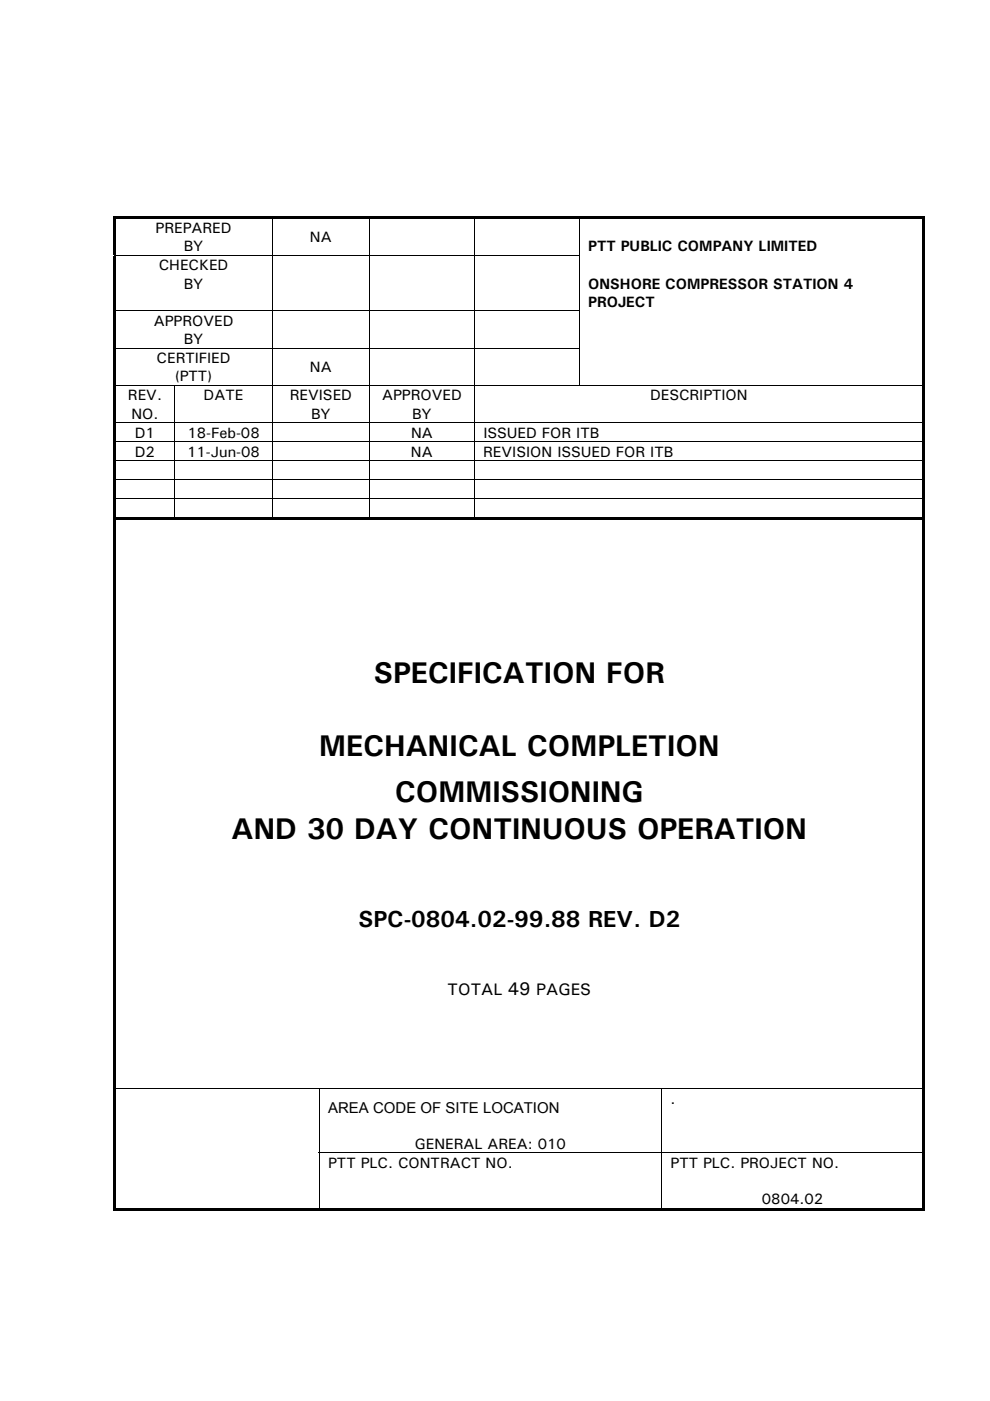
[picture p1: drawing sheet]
<svg xmlns="http://www.w3.org/2000/svg" width="210mm" height="297mm" viewBox="0 0 210 297" stroke-linecap="round" stroke-linejoin="round" font-family="sans-serif">
<defs><g id="words">
<g font-size="6.3">
<text x="79.2" y="144.8">SPECIFICATION FOR</text>
<text x="67.6" y="160.2">MECHANICAL COMPLETION</text>
<text x="83.7" y="170.1">COMMISSIONING</text>
<text x="49.1" y="177.8">AND 30 DAY CONTINUOUS OPERATION</text>
</g>
<text font-size="4.9" x="76" y="196.6">SPC-0804.02-99.88 REV. D2</text>
<text font-size="3.5" x="94.9" y="210.9">TOTAL 49 PAGES</text>
<g font-size="3.2">
<text x="33" y="49.4">PREPARED</text>
<text x="39" y="53.3">BY</text>
<text x="65.7" y="51.4">NA</text>
<text x="124.7" y="53.3">PTT PUBLIC COMPANY LIMITED</text>
<text x="33.7" y="57.3">CHECKED</text>
<text x="39" y="61.2">BY</text>
<text x="124.7" y="61.2">ONSHORE COMPRESSOR STATION 4</text>
<text x="124.7" y="65">PROJECT</text>
<text x="32.6" y="69.1">APPROVED</text>
<text x="33.2" y="77">CERTIFIED</text>
<text x="39" y="72.9">BY</text>
<text x="37.1" y="80.9">(PTT)</text>
<text x="65.7" y="78.9">NA</text>
<text x="27.1" y="84.9">REV.</text>
<text x="27.9" y="88.8">NO.</text>
<text x="43.2" y="84.9">DATE</text>
<text x="61.4" y="84.9">REVISED</text>
<text x="66" y="88.8">BY</text>
<text x="81" y="84.9">APPROVED</text>
<text x="87.4" y="88.8">BY</text>
<text x="137.8" y="84.9">DESCRIPTION</text>
<text x="28.6" y="92.8">D1</text>
<text x="39.7" y="92.8">18-Feb-08</text>
<text x="87.1" y="92.8">NA</text>
<text x="102.5" y="92.8">ISSUED FOR ITB</text>
<text x="28.6" y="96.8">D2</text>
<text x="39.7" y="96.8">11-Jun-08</text>
<text x="87.1" y="96.8">NA</text>
<text x="102.5" y="96.8">REVISION ISSUED FOR ITB</text>
<text x="142.2" y="234">.</text>
<text x="69.6" y="235.9">AREA CODE OF SITE LOCATION</text>
<text x="87.9" y="243.6">GENERAL AREA: 010</text>
<text x="69.6" y="247.6">PTT PLC. CONTRACT NO.</text>
<text x="142.2" y="247.6">PTT PLC. PROJECT NO.</text>
<text x="161.5" y="255.4">0804.02</text>
</g>
</g></defs>
<g fill="#000">
<path d="M24.1 45.8h.5v.5h-.5zM24.1 45.8h172v.5h-172zM24.1 46.3h.5v7.7h-.5zM195.6 45.8h.5v.5h-.5zM195.6 46.3h.5v7.7h-.5zM195.6 54h.5v.2h-.5zM24.1 54.2h.5v11.6h-.5zM24.1 66h.5v7.7h-.5zM195.6 54.2h.5v11.6h-.5zM195.6 65.8h.5v.2h-.5zM195.6 66h.5v7.7h-.5zM195.6 73.7h.5v.2h-.5z"/>
<path d="M24.1 73.9h.5v7.7h-.5zM24.1 81.8h.5v7.7h-.5zM24.1 89.7h.5v3.8h-.5zM24.1 93.7h.5v3.9h-.5zM195.6 73.9h.5v7.7h-.5zM195.6 81.6h.5v.2h-.5zM195.6 81.8h.5v7.7h-.5zM195.6 89.7h.5v3.8h-.5zM195.6 93.7h.5v3.9h-.5zM24.1 97.7h.5v3.9h-.5zM24.1 101.8h.5v3.9h-.5zM24.1 105.8h.5v3.9h-.5z"/>
<path d="M24.1 109.7h172v.5h-172zM195.6 97.7h.5v3.9h-.5zM195.6 101.8h.5v3.9h-.5zM195.6 105.8h.5v3.9h-.5zM24.1 110.2h.5v120.5h-.5zM195.6 110.2h.5v120.5h-.5zM24.1 230.9h.5v13.5h-.5zM24.1 244.4h.5v.1h-.5zM24.1 244.5h.5v12.2h-.5zM24.1 256.1h43.5v.6h-43.5zM67.6 256.1h72.6v.6h-72.6zM140.2 256.1h55.4v.6h-55.4z"/>
<path d="M195.6 230.9h.5v13.5h-.5zM195.6 244.5h.5v12.2h-.5zM195.6 256.1h.5v.6h-.5z"/>
</g>
<g fill="none" stroke="#000" stroke-width=".21">
<path d="M24.1 54.1h98.8M57.7 46.3v7.7M57.7 54.2v11.6M78.4 46.3v7.7M78.4 54.2v11.6M100.6 46.3v7.7M100.6 54.2v11.6M122.8 46.3v7.7M122.8 54.2v11.6M24.1 65.9h98.8M24.1 73.8h98.8M57.7 66v7.7"/>
<path d="M57.7 73.9v7.7M78.4 66v7.7M78.4 73.9v7.7M100.6 66v7.7M100.6 73.9v7.7M122.8 66v7.7M122.8 73.9v7.7M24.1 89.6h172M24.1 93.6h172M24.1 97.7h172M37.1 81.8v7.7M37.1 89.7v3.8"/>
<path d="M37.1 93.7v3.9M37.1 97.7v3.9M57.7 81.8v7.7M57.7 89.7v3.8M57.7 93.7v3.9M57.7 97.7v3.9M78.4 81.8v7.7M78.4 89.7v3.8M78.4 93.7v3.9M78.4 97.7v3.9M100.6 81.8v7.7M100.6 89.7v3.8"/>
<path d="M100.6 93.7v3.9M100.6 97.7v3.9M195.6 81.7h-171.5M24.1 101.7h172M24.1 105.7h172M37.1 101.8v3.9M37.1 105.8v3.9M57.7 101.8v3.9M57.7 105.8v3.9M78.4 101.8v3.9M78.4 105.8v3.9M100.6 101.8v3.9"/>
<path d="M100.6 105.8v3.9M24.1 230.8h172M67.7 230.9v13.5M140.3 230.9v13.5M67.6 244.5h128.5M67.7 244.5v11.6M140.3 244.5v11.6"/>
</g>
<use href="#words"/>
</svg>
